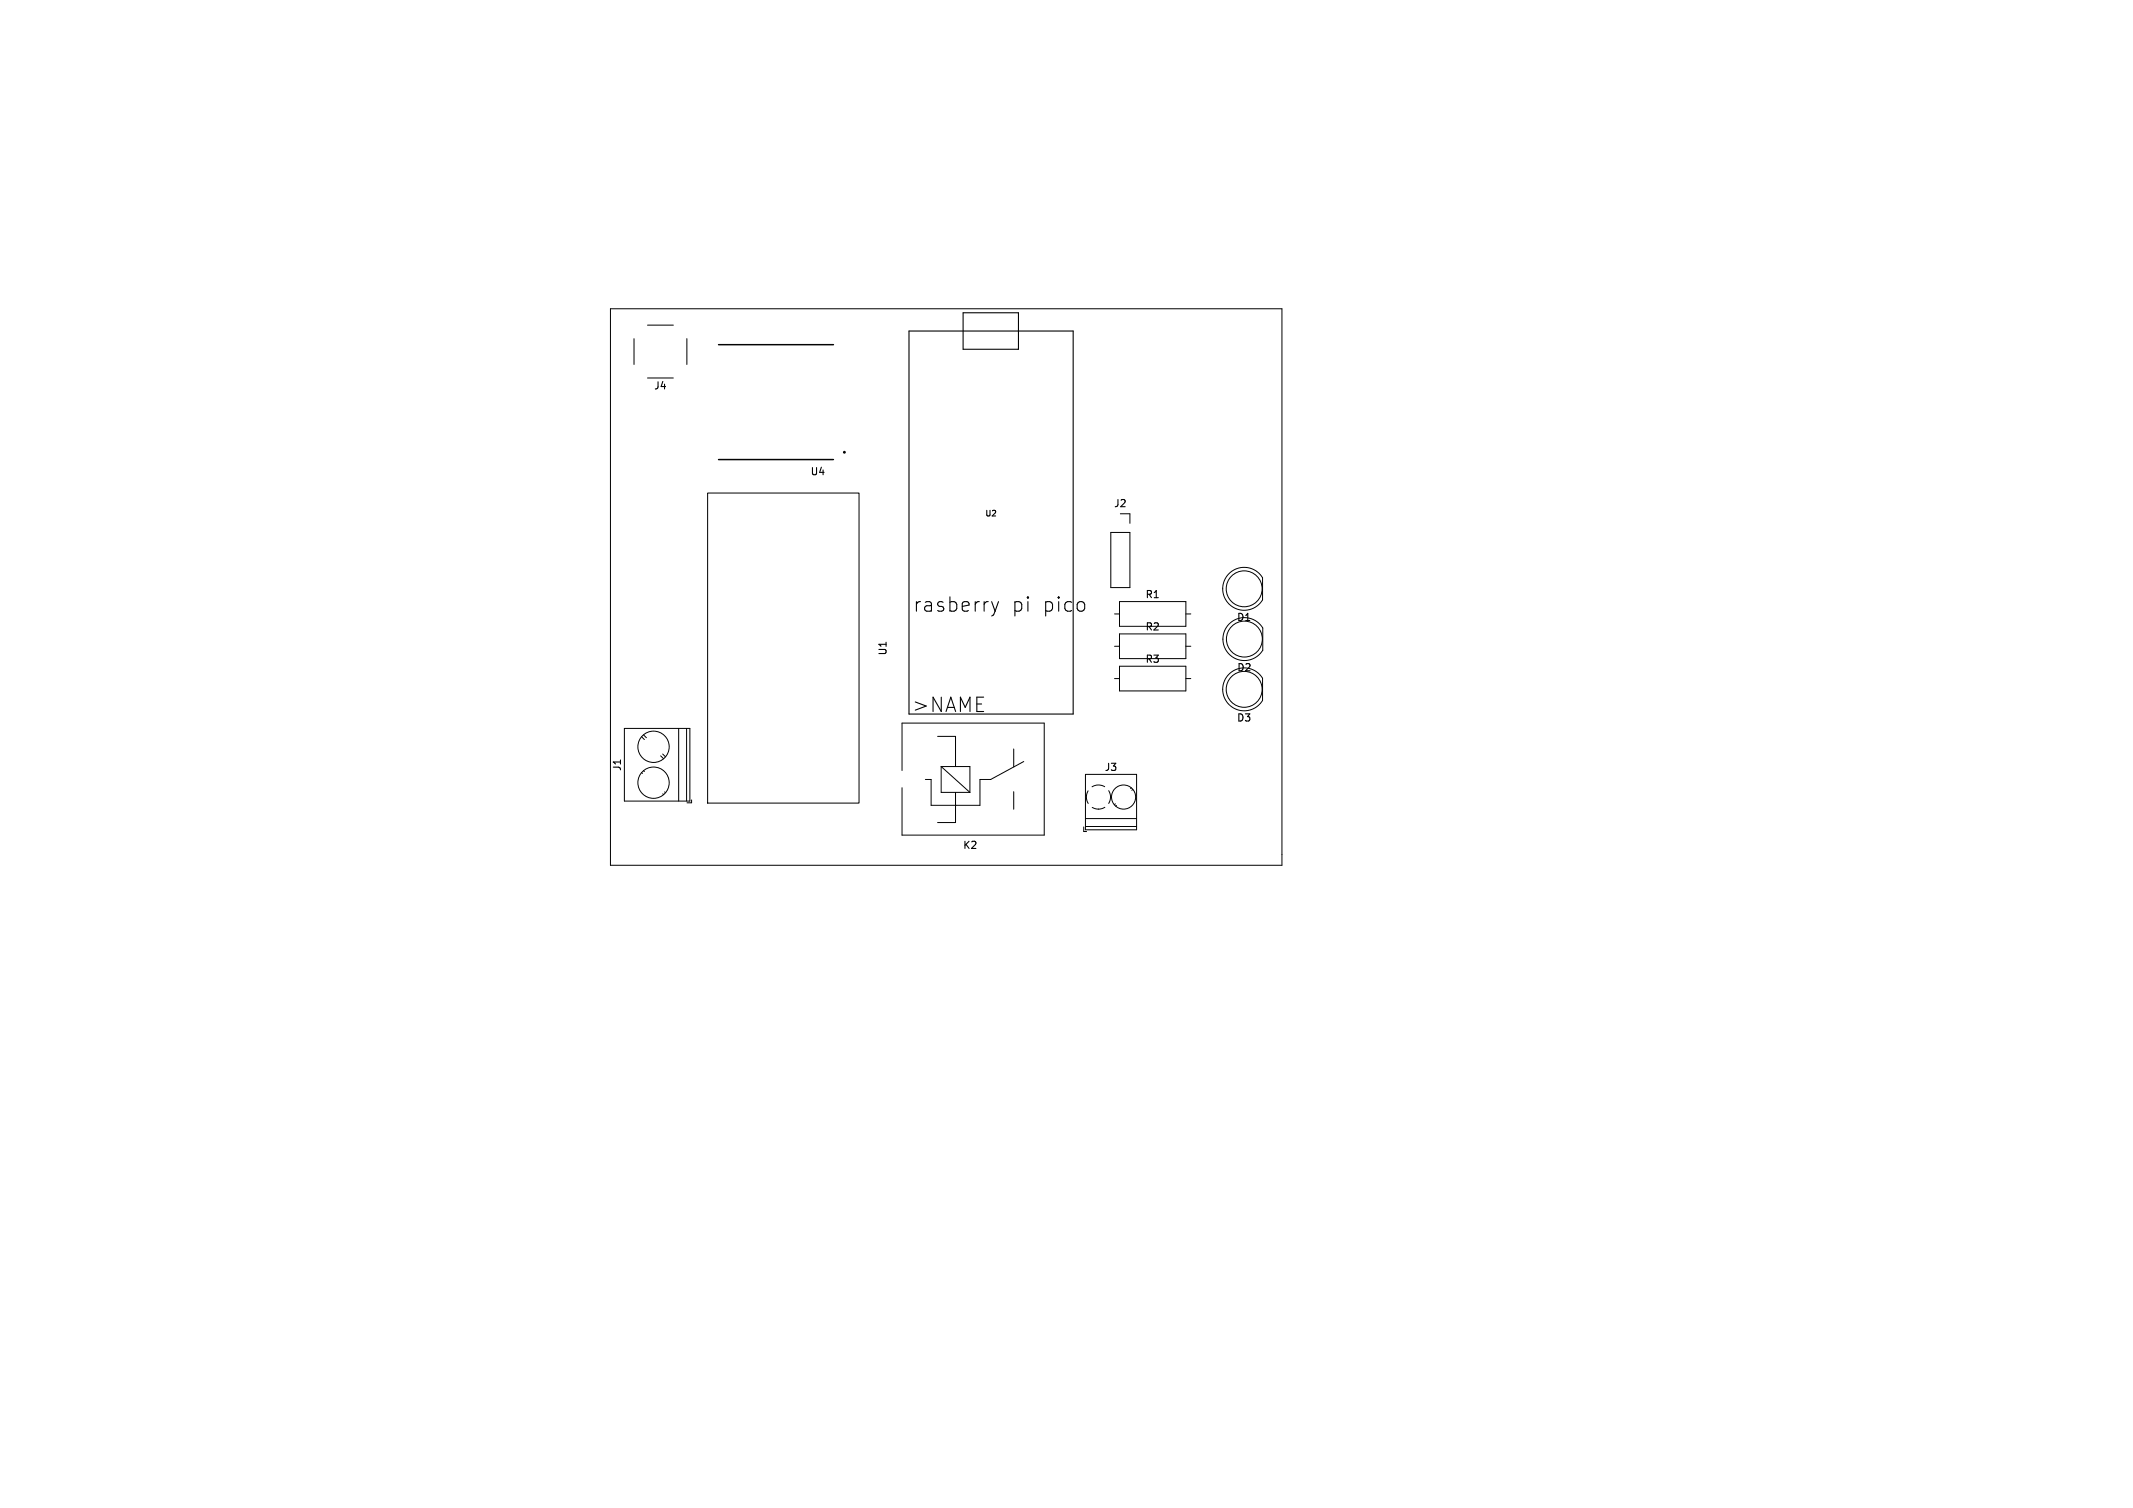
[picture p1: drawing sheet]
<svg xmlns="http://www.w3.org/2000/svg" width="297mm" height="210mm" viewBox="0 0 297 210" stroke-linecap="round" stroke-linejoin="round" font-family="sans-serif">
<defs><g id="words">
<g font-size="2.8">
<text x="127.1" y="85.4">rasberry</text>
<text x="140.9" y="85.4">pi</text>
<text x="145.2" y="85.4">pico</text>
<text x="126.9" y="99.4">&gt;NAME</text>
</g>
<g font-size="1.4">
<text x="91" y="54.4">J4</text>
<text x="112.8" y="66.4">U4</text>
<text x="155" y="70.8">J2</text>
<text x="159.4" y="83.5">R1</text>
<text x="159.4" y="88">R2</text>
<text x="172.1" y="86.7">D1</text>
<text x="123.6" y="91.4" transform="rotate(-90 123.6 91.4)">U1</text>
<text x="159.4" y="92.5">R3</text>
<text x="172.2" y="93.7">D2</text>
<text x="172.1" y="100.7">D3</text>
<text x="86.7" y="107.5" transform="rotate(-90 86.7 107.5)">J1</text>
<text x="153.7" y="107.6">J3</text>
<text x="134" y="118.4">K2</text>
</g>
<text font-size="1.1" x="137.1" y="72.1">U2</text>
</g></defs>
<path d="M126.6 46.1h22.8v53.3h-22.8zM134.1 43.6h7.7v5h-7.7zM138.1 83.8l.5 1.3M138.6 85.1l-.2 .5-.3 .2M139 83.8l-.4 1.3" fill="none" stroke="#000" stroke-width=".15"/>
<g fill="none" stroke="#000" stroke-width=".14">
<path d="M85 43h93.5v77.5h-93.5zM88.3 47.2v3.6M90.2 45.3h3.6M90.2 52.6h3.6M95.6 47.2v3.6M98.5 68.7h21.1v43.1h-21.1zM154.7 74.1h2.6v7.7h-2.6zM156 71.6h1.3v1.3M171.1 79.9a2.99 2.99 0 0 1 4.7 .6v3a2.99 2.99 0 0 1-4.4 .9 2.99 2.99 0 0 1-.3-4.5zM155.2 90h.7M155.2 94.5h.7M155.2 85.5h.7"/>
<path d="M155.9 83.8h9.2v3.4h-9.2zM155.9 88.3h9.2v3.4h-9.2zM155.9 92.8h9.2v3.4h-9.2zM165.1 90h.7M165.1 94.5h.7M165.1 85.5h.7M171.1 93.9a2.99 2.99 0 0 1 4.7 .6v3a2.99 2.99 0 0 1-4.4 .9 2.99 2.99 0 0 1-.3-4.5zM171.1 86.9a2.99 2.99 0 0 1 4.7 .6v3a2.99 2.99 0 0 1-4.4 .9 2.99 2.99 0 0 1-.3-4.5zM86.9 101.4h9.2v10.2h-9.2zM89.3 102.6l.4 .4M89.3 107.6l.2 .1M89.6 102.3l.4 .4"/>
<path d="M89.6 107.3l.1 .2M92 105.3l.4 .4M92.3 105l.4 .4M92.3 110.5l.1 .2M92.5 110.3l.2 .1M94.5 101.4v10.2M95.6 101.4v10.2M96.3 111.4v.4h-.6M125.6 107.3v-6.6h19.8v15.6h-19.8v-6.6M130.5 102.5h2.6v4.3M131.1 106.8h4v3.6M131.1 106.8v3.6h4"/>
<path d="M131.1 106.8l4 3.6M133.1 110.4v4.1h-2.6M141.2 104.3v2.5M141.2 110.2v2.5M142.5 106.1l-4.6 2.4h-1.4v3.6h-6.9v-3.6h-.8M150.9 115.2v.6h.4M151.1 107.8h7.2v7.8h-7.2zM151.1 114h7.2M151.1 115.1h7.2M151.5 110.1l-.2 .9 .2 .9M152.1 112.4l.9 .3M153.8 109.6l-.8-.3-.9 .3"/>
<path d="M153.8 112.4l-.9 .3M154.4 110.1l.2 .5v.5l-.2 .8M155.3 111.9l-.1 .2M155.5 112.2l-.1 .1M157.5 109.7l-.1 .1M157.7 109.9l-.1 .2"/>
<circle cx="173.2" cy="96" r="2.5"/>
<circle cx="173.2" cy="82" r="2.5"/>
<circle cx="173.3" cy="89" r="2.5"/>
<circle cx="91" cy="104" r="2.18"/>
<circle cx="91" cy="109" r="2.18"/>
<circle cx="156.4" cy="111" r="1.68"/>
</g>
<g fill="none" stroke="#000" stroke-width=".2">
<path d="M100.1 48h16M100.1 64h16"/>
<circle cx="117.6" cy="63" r=".1"/>
</g>
<use href="#words"/>
</svg>
